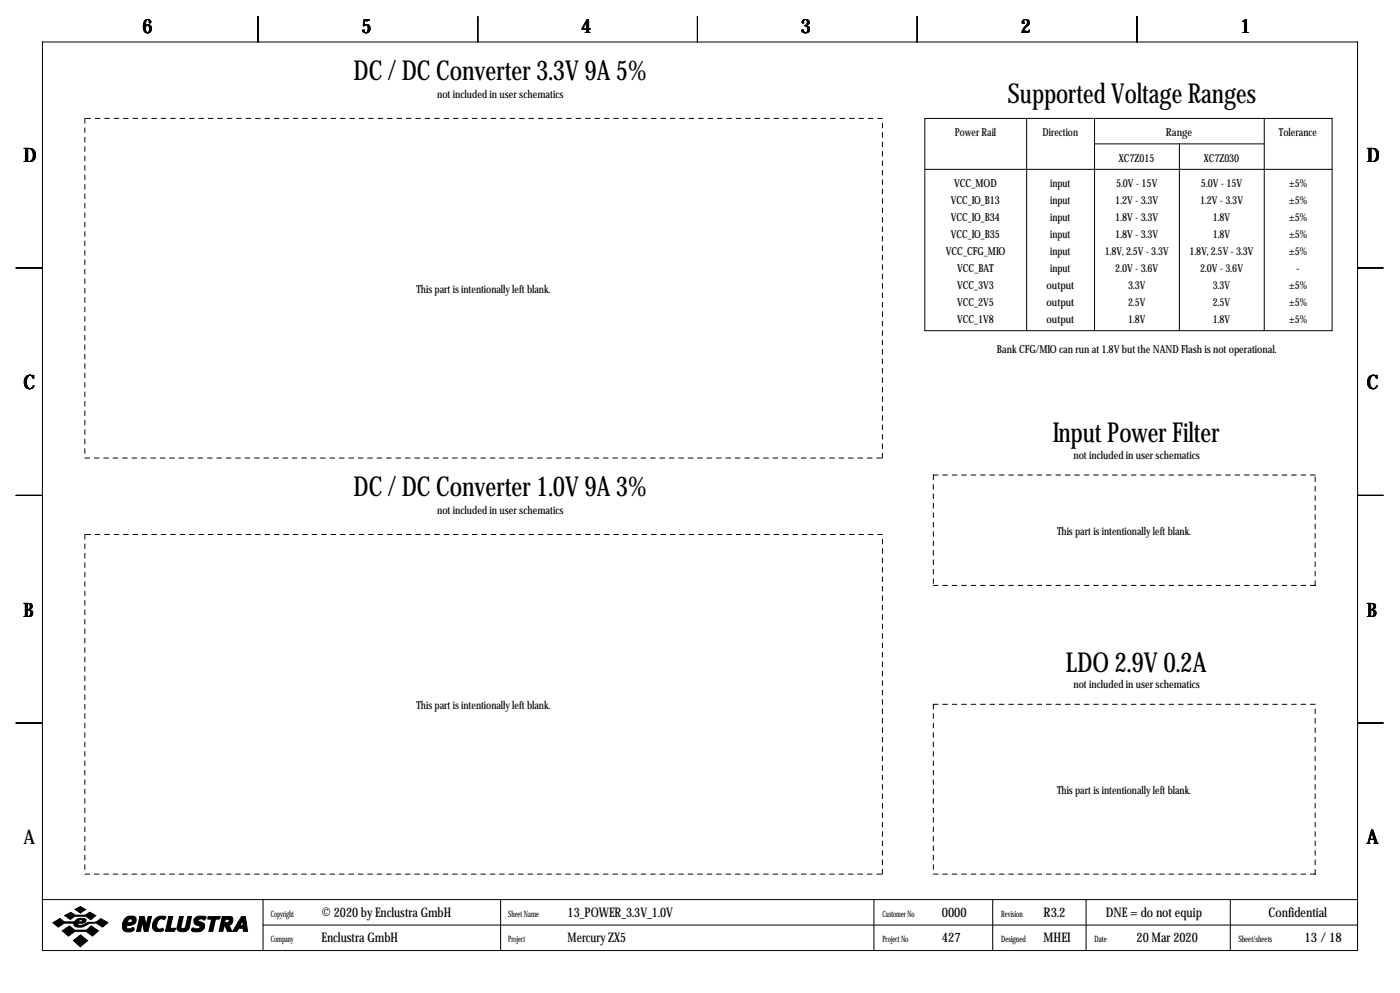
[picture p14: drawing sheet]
<svg xmlns="http://www.w3.org/2000/svg" width="419mm" height="297mm" viewBox="0 0 419 297" stroke-linecap="round" stroke-linejoin="round" font-family="sans-serif">
<defs><g id="words">
<g font-size="8.2">
<text x="105.9" y="24">DC / DC Converter 3.3V 9A 5%</text>
<text x="301.7" y="30.7">Supported Voltage Ranges</text>
<text x="315.2" y="132.3">Input Power Filter</text>
<text x="105.9" y="148.4">DC / DC Converter 1.0V 9A 3%</text>
<text x="319.1" y="200.9">LDO 2.9V 0.2A</text>
</g>
<g font-size="5.9">
<text x="42.7" y="9.8">6</text>
<text x="108.2" y="9.8">5</text>
<text x="174" y="9.8">4</text>
<text x="239.8" y="9.8">3</text>
<text x="305.6" y="9.8">2</text>
<text x="371.3" y="9.8">1</text>
<text x="7" y="48.4">D</text>
<text x="409.2" y="48.4">D</text>
<text x="7" y="116.4">C</text>
<text x="409.2" y="116.4">C</text>
<text x="7" y="184.5">B</text>
<text x="409.2" y="184.5">B</text>
<text x="7" y="252.6">A</text>
<text x="409.2" y="252.6">A</text>
</g>
<g font-size="4">
<text x="96.3" y="274.2">© 2020 by Enclustra GmbH</text>
<text x="169.9" y="274.2">13_POWER_3.3V_1.0V</text>
<text x="281.9" y="274.2">0000</text>
<text x="312.4" y="274.2">R3.2</text>
<text x="331.1" y="274.2">DNE = do not equip</text>
<text x="379.8" y="274.2">Confidential</text>
<text x="96.3" y="281.8">Enclustra GmbH</text>
<text x="169.9" y="281.8">Mercury ZX5</text>
<text x="281.9" y="281.8">427</text>
<text x="312.4" y="281.8">MHEI</text>
<text x="340.3" y="281.8">20 Mar 2020</text>
<text x="390.6" y="281.8">13/ 18</text>
</g>
<g font-size="3.3">
<text x="130.9" y="29.3">not included in user schematics</text>
<text x="285.9" y="40.8">Power Rail</text>
<text x="312.1" y="40.8">Direction</text>
<text x="349" y="40.8">Range</text>
<text x="382.8" y="40.8">Tolerance</text>
<text x="335" y="48.4">XC7Z015</text>
<text x="360.4" y="48.4">XC7Z030</text>
<text x="285.6" y="56">VCC_MOD</text>
<text x="314.4" y="56">input</text>
<text x="334.1" y="56">5.0V - 15V</text>
<text x="359.5" y="56">5.0V - 15V</text>
<text x="385.8" y="56">±5%</text>
<text x="284.7" y="61.1">VCC_IO_B13</text>
<text x="314.4" y="61.1">input</text>
<text x="333.9" y="61.1">1.2V - 3.3V</text>
<text x="359.3" y="61.1">1.2V - 3.3V</text>
<text x="385.8" y="61.1">±5%</text>
<text x="284.7" y="66.2">VCC_IO_B34</text>
<text x="284.7" y="71.2">VCC_IO_B35</text>
<text x="314.4" y="66.2">input</text>
<text x="314.4" y="71.2">input</text>
<text x="333.9" y="66.2">1.8V - 3.3V</text>
<text x="333.9" y="71.2">1.8V - 3.3V</text>
<text x="363.1" y="66.2">1.8V</text>
<text x="363.1" y="71.2">1.8V</text>
<text x="385.8" y="66.2">±5%</text>
<text x="385.8" y="71.2">±5%</text>
<text x="283.1" y="76.3">VCC_CFG_MIO</text>
<text x="314.4" y="76.3">input</text>
<text x="330.7" y="76.3">1.8V, 2.5V - 3.3V</text>
<text x="356.1" y="76.3">1.8V, 2.5V - 3.3V</text>
<text x="385.8" y="76.3">±5%</text>
<text x="286.5" y="81.4">VCC_BAT</text>
<text x="314.4" y="81.4">input</text>
<text x="333.9" y="81.4">2.0V - 3.6V</text>
<text x="359.3" y="81.4">2.0V - 3.6V</text>
<text x="388" y="81.4">-</text>
<text x="124.7" y="87.7">This part is intentionally left blank.</text>
<text x="286.5" y="86.5">VCC_3V3</text>
<text x="313.3" y="86.5">output</text>
<text x="337.7" y="86.5">3.3V</text>
<text x="363.1" y="86.5">3.3V</text>
<text x="385.8" y="86.5">±5%</text>
<text x="286.5" y="91.6">VCC_2V5</text>
<text x="313.3" y="91.6">output</text>
<text x="337.7" y="91.6">2.5V</text>
<text x="363.1" y="91.6">2.5V</text>
<text x="385.8" y="91.6">±5%</text>
<text x="286.5" y="96.6">VCC_1V8</text>
<text x="313.3" y="96.6">output</text>
<text x="337.7" y="96.6">1.8V</text>
<text x="363.1" y="96.6">1.8V</text>
<text x="385.8" y="96.6">±5%</text>
<text x="298.4" y="105.5">Bank CFG/MIO can run at 1.8V but the NAND Flash is not operational.</text>
<text x="321.4" y="137.2">not included in user schematics</text>
<text x="130.9" y="153.8">not included in user schematics</text>
<text x="316.4" y="160.1">This part is intentionally left blank.</text>
<text x="321.4" y="205.8">not included in user schematics</text>
<text x="124.7" y="212.2">This part is intentionally left blank.</text>
<text x="316.4" y="237.6">This part is intentionally left blank.</text>
</g>
<g font-size="2.6">
<text x="81" y="274.2">Copyright</text>
<text x="152.1" y="274.2">Sheet Name</text>
<text x="264.2" y="274.2">Customer No</text>
<text x="299.7" y="274.2">Revision</text>
<text x="81" y="281.8">Company</text>
<text x="152.1" y="281.8">Project</text>
<text x="264.2" y="281.8">Project No</text>
<text x="299.7" y="281.8">Designed</text>
<text x="327.7" y="281.8">Date</text>
<text x="370.7" y="281.8">Sheet/sheets</text>
</g>
</g></defs>
<g fill="none" stroke="#000" stroke-width=".3">
<path d="M12.7 12.6h393.7v271.7h-393.7zM77.2 4.9v7.7M143 4.9v7.7M208.8 4.9v7.7M274.6 4.9v7.7M340.4 4.9v7.7M276.9 35.4h121.9v63.5h-121.9zM307.3 35.4v63.5M327.7 35.4v63.5M378.5 35.4v63.5M276.9 50.7h121.9M327.7 43h50.8"/>
<path d="M353.1 43v55.9M4.8 80.1h7.6M406.4 80.1h7.6M4.8 148.2h7.6M406.4 148.2h7.6M4.8 216.3h7.6M406.4 216.3h7.6M12.6 269.1h393.7M78.7 269.1v15.2M78.7 276.7h327.6M149.9 269.1v15.2M261.6 269.1v15.2"/>
<path d="M297.2 269.1v15.2M325.1 269.1v15.2M368.3 269.1v15.2"/>
</g>
<g fill="#000" stroke="#000" stroke-width=".3">
<path d="M15.8 276l2.1-1.2 1.4 1 3.1-.2a1.77 1.77 0 0 1 1.9-.9v.4l-.6 .2-.2 .5h.9l.3-.3-.2-.4h-.2v-.4l1.1 .1 .4 .3a.92 .92 0 0 1-1 1.1h-1.4l-.1 .1 .1 .4a3.7 3.7 0 0 0 3-.8 4 4 0 0 0 3.8-1.1l2.1 1.2-1.6 1.3a4.4 4.4 0 0 0-6 0h-1.5l-.7-.2-.4-.4 .1-.5h-3l-1.8 1.1zM19.4 273.9l1.8-1 1.4 .9h2.9l1.4-.9 1.8 1-1.5 1.2-1.5-1h-3.2l-1.5 .9zM22.5 272l1.6-.8 1.6 .9-1.6 1zM18.6 278.4l2.2-1.4 1.6 1.2h3.5l1.4-1.2 2.2 1.4-1.8 1.6-1.9-1.4h-3.4l-1.9 1.4zM37.4 274.7a1.75 1.75 0 0 1 1.8-.6v.7a.82 .82 0 0 0-.8 1.2h.6a.6 .6 0 0 0 .6-.5 .6 .6 0 0 0-.4-.7v-.7h.8l.5 .3a1.61 1.61 0 0 1 0 1.7 1.61 1.61 0 0 1-1.5 .7h-1l-.1 .6 .3 .4h.9a.56 .56 0 0 1 .7-.4 .56 .56 0 0 1 .4 .7 2.18 2.18 0 0 1-3.5-.4 3.5 3.5 0 0 1 .7-3zM41.9 274.2h1.3l.5 2.6 .6-2.6h1.1l-1.1 4.4h-1.1l-.6-2.9-.5 2.9h-1.2zM46.7 274.6a2.78 2.78 0 0 1 2.9-.4l-.4 .9a1.32 1.32 0 0 0-2.1 .8l-.2 .8a.98 .98 0 0 0 1.1 1.2 .55 .55 0 0 1 .6-.2 .55 .55 0 0 1 .4 .6l-.7 .3h-1.6a1.79 1.79 0 0 1-.8-2.7zM50.5 274.2h1.2l-.8 3.5h1.7l-.4 .9h-2.7zM53.7 274.2h1.2l-.7 3.1a.73 .73 0 0 0 .7 .5 .73 .73 0 0 0 .7-.6l.6-3h1.1l-.7 3.4a2.15 2.15 0 0 1-3.6 .2zM58.3 274.7l1.1-.6h1.8l.5 .2-.4 .8h-.3a.94 .94 0 0 0-1.7 .3l1.7 .8a1.71 1.71 0 0 1-.1 1.8 1.71 1.71 0 0 1-1.7 .8h-.8a.73 .73 0 0 1-1-.8 .6 .6 0 0 1 .4-.5 .6 .6 0 0 1 .7 .3h.7a.52 .52 0 0 0 .6-.2 .52 .52 0 0 0-.2-.7 1.39 1.39 0 0 1-1.4-.6 1.39 1.39 0 0 1 .1-1.6zM62.2 274.4l.2-.2h3.5l-.4 .7h-1l-.8 3.7h-1.2l.8-3.7h-1.1zM66.5 274.2h1.7v.7h-.7l-.2 1.1h.9l.3-.3a.44 .44 0 0 0 .1-.5 .44 .44 0 0 0-.4-.3v-.7h1l.5 .5v.9a1.03 1.03 0 0 1-1.2 1l.9 2h-1.3l-.8-1.8-.6 1.8h-1.1z"/>
<path d="M72.3 274.2h1.2l.6 4.4h-1.3v-.9h-1.3l-.6 .9h-1.3l1.7-2.7h1l-.4 .8 .2 .2h.4l.2-.2v-1.5l-.4 .7h-1zM21.9 281.3l2.2-1.6 2.1 1.7-2.2 1.8z"/>
</g>
<g fill="none" stroke="#000" stroke-width=".3" stroke-dasharray="1.4 1.4">
<path d="M25.4 35.4v101.6M264.2 35.4h-238.8M25.4 137h238.8M264.2 137v-101.6M25.4 159.9v101.6M264.2 159.9h-238.8M279.4 142.1v33M393.7 142.1h-114.3M279.4 175.1h114.3M393.7 175.1v-33M279.4 210.7v50.8M393.7 210.7h-114.3"/>
<path d="M25.4 261.5h238.8M264.2 261.5v-101.6M279.4 261.5h114.3M393.7 261.5v-50.8"/>
</g>
<use href="#words"/>
</svg>
